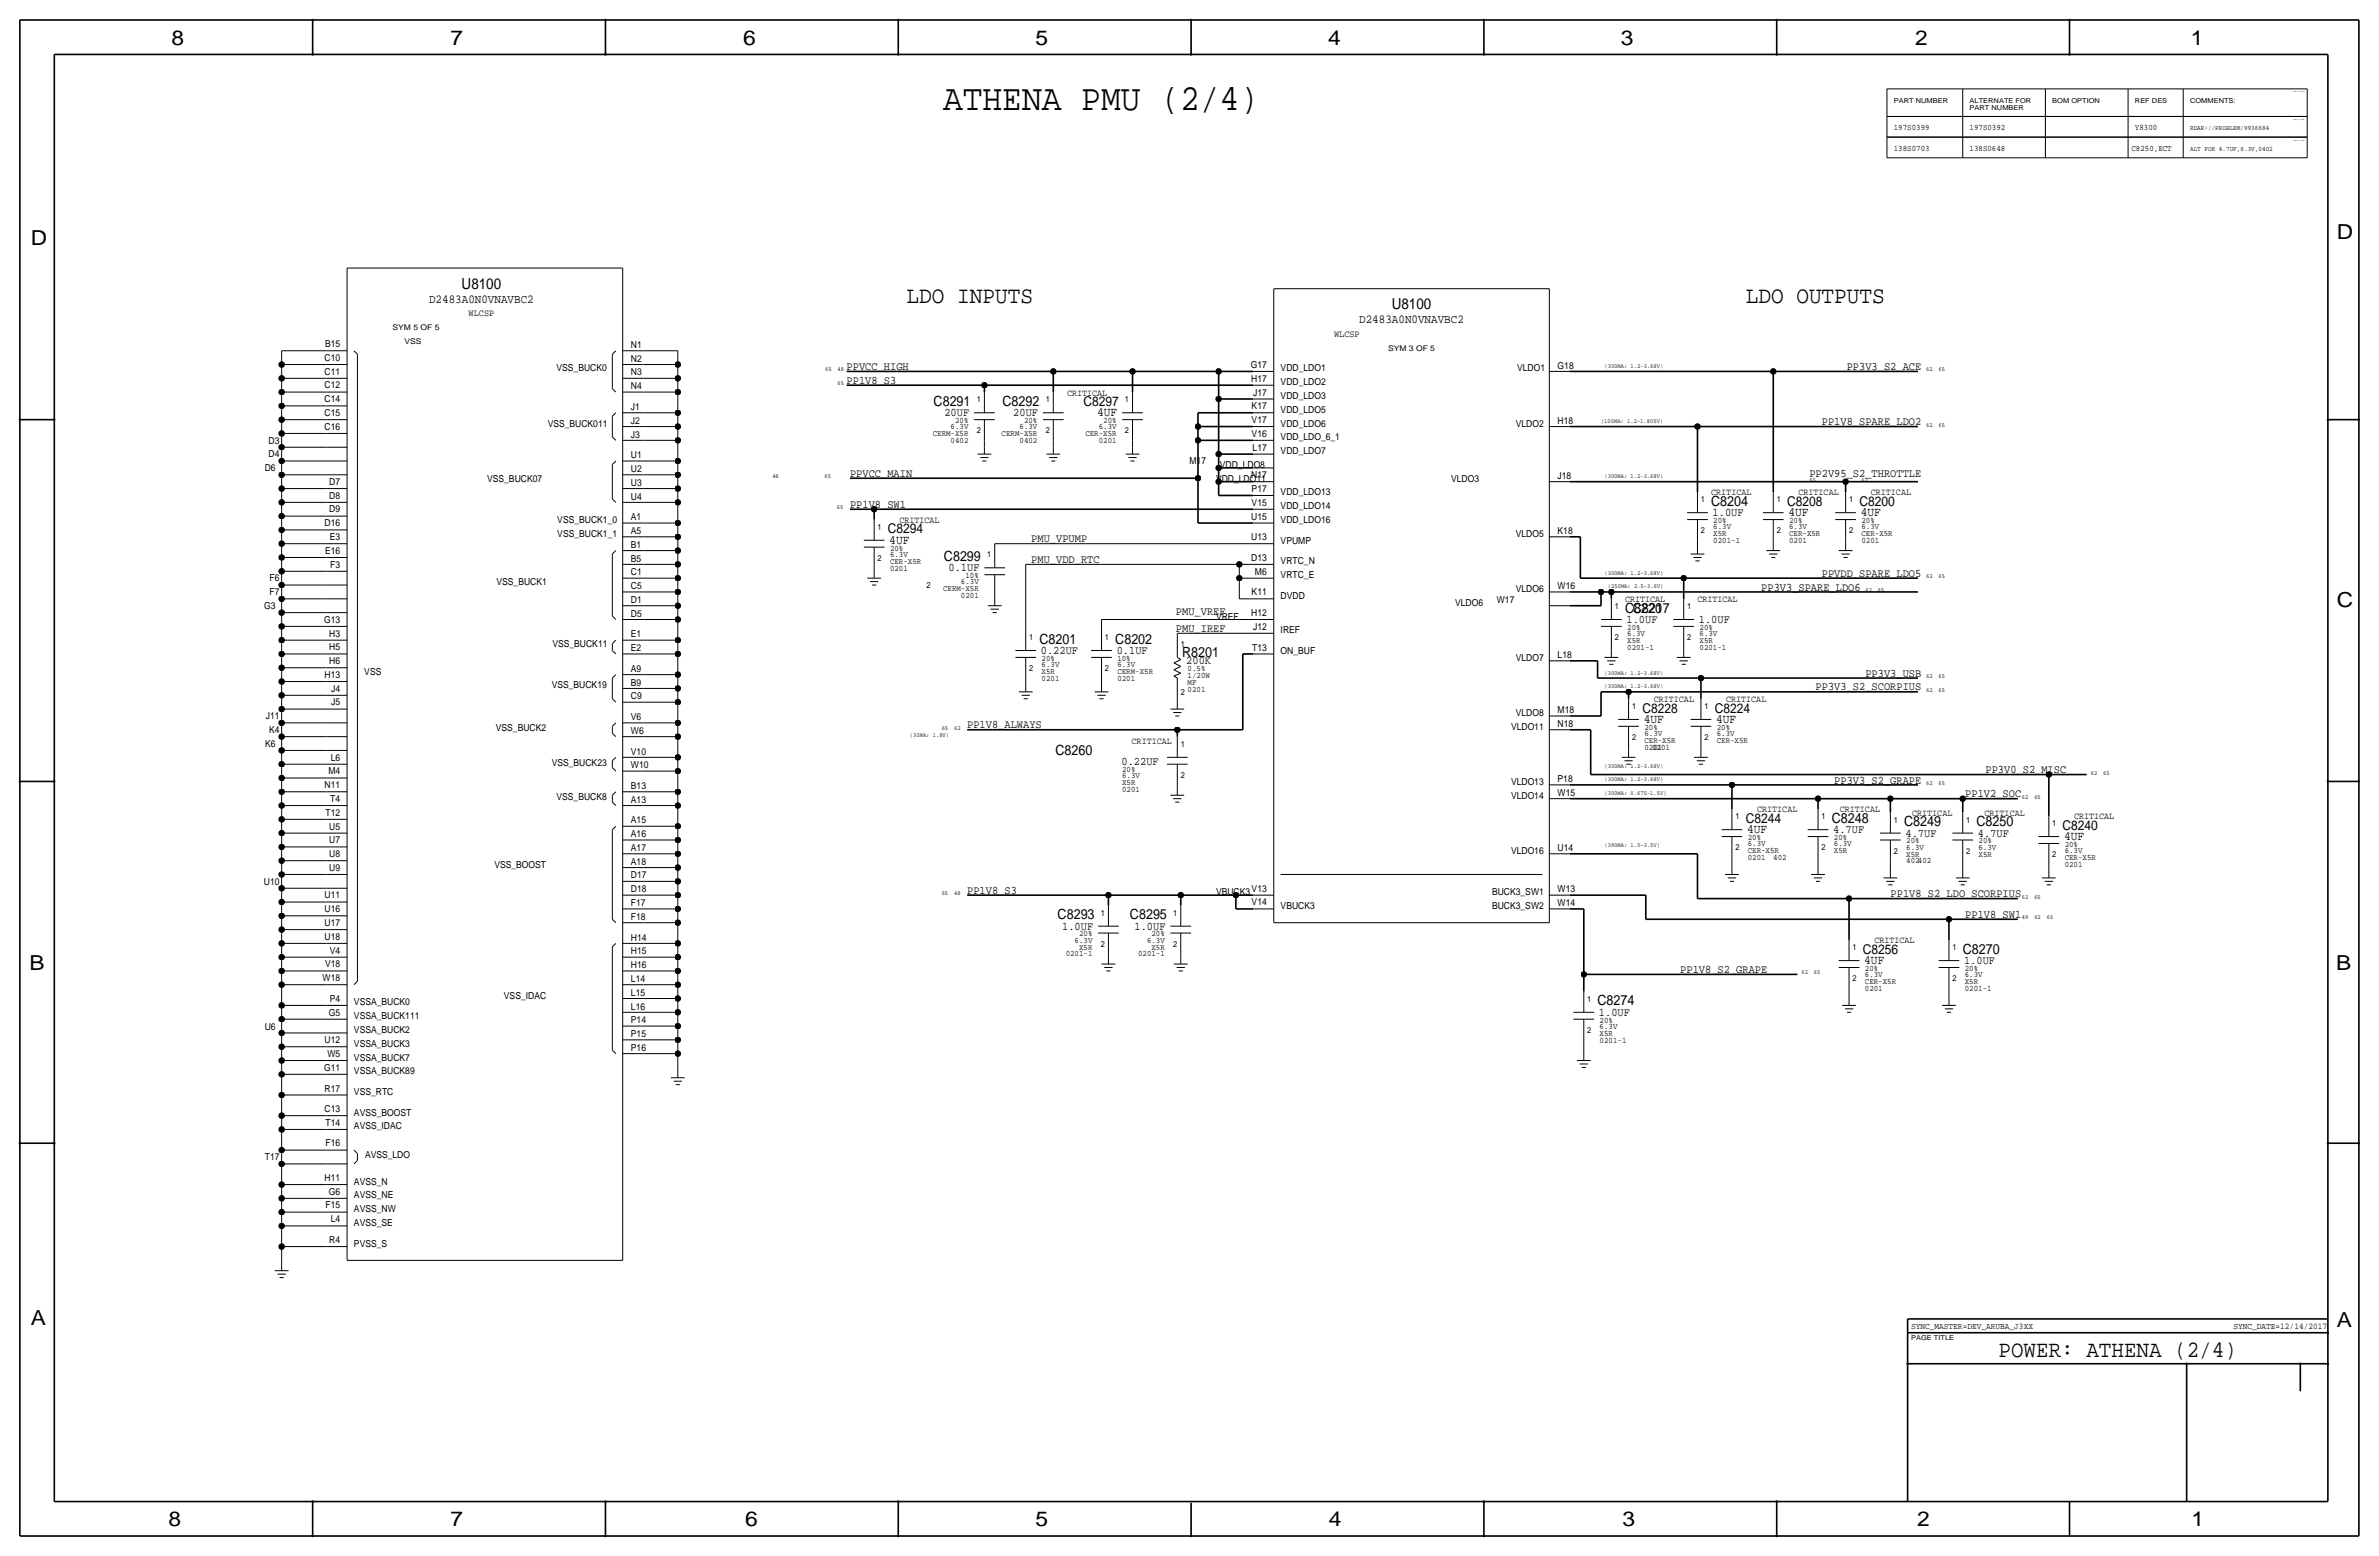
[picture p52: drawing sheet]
<svg xmlns="http://www.w3.org/2000/svg" width="877mm" height="574mm" viewBox="0 0 877 574" stroke-linecap="round" stroke-linejoin="round" font-family="sans-serif">
<defs><g id="words">
<text font-size="13.6" x="347.7" y="40.4">ATHENA PMU (2/4)</text>
<g font-size="8.7">
<text x="334.2" y="111.5">LDO INPUTS</text>
<text x="643.6" y="111.5">LDO OUTPUTS</text>
</g>
<text font-size="8.6" x="736.8" y="500.1">POWER: ATHENA (2/4)</text>
<g font-size="7.6">
<text x="63.2" y="16.5">8</text>
<text x="166.1" y="16.5">7</text>
<text x="274" y="16.5">6</text>
<text x="381.7" y="16.5">5</text>
<text x="489.7" y="16.5">4</text>
<text x="597.6" y="16.5">3</text>
<text x="706.1" y="16.5">2</text>
<text x="807.7" y="16.5">1</text>
<text x="861.5" y="88.1">D</text>
<text x="11.4" y="90.4">D</text>
<text x="861.5" y="223.8">C</text>
<text x="10.8" y="357.6">B</text>
<text x="861.3" y="357.4">B</text>
<text x="11.3" y="488.4">A</text>
<text x="861.5" y="489.2">A</text>
<text x="62.2" y="562.6">8</text>
<text x="166" y="562.6">7</text>
<text x="274.8" y="562.6">6</text>
<text x="381.7" y="562.6">5</text>
<text x="489.9" y="562.6">4</text>
<text x="598.1" y="562.6">3</text>
<text x="706.8" y="562.6">2</text>
<text x="807.9" y="562.6">1</text>
</g>
<g font-size="5.6">
<text x="170.2" y="106.4">U8100</text>
<text x="513.1" y="114">U8100</text>
</g>
<g font-size="5.2">
<text x="344.2" y="149.6">C8291</text>
<text x="369.6" y="149.6">C8292</text>
<text x="630.9" y="186.4">C8204</text>
<text x="348" y="206.8">C8299</text>
<text x="599.1" y="225.8">C8220</text>
<text x="602" y="225.8">C8217</text>
<text x="383.2" y="237.2">C8201</text>
<text x="411.2" y="237.2">C8202</text>
<text x="435.8" y="242.1">R8201</text>
<text x="389.1" y="278.1">C8260</text>
<text x="675.3" y="303.3">C8248</text>
<text x="702" y="304.5">C8249</text>
<text x="728.7" y="304.5">C8250</text>
<text x="389.9" y="338.8">C8293</text>
<text x="416.6" y="338.8">C8295</text>
<text x="723.6" y="351.5">C8270</text>
<text x="589" y="370.6">C8274</text>
</g>
<g font-size="5">
<text x="399.4" y="149.6">C8297</text>
<text x="658.8" y="186.4">C8208</text>
<text x="685.5" y="186.4">C8200</text>
<text x="327.4" y="196.6">C8294</text>
<text x="605.5" y="262.6">C8228</text>
<text x="632.2" y="262.6">C8224</text>
<text x="643.6" y="303.3">C8244</text>
<text x="760.4" y="305.8">C8240</text>
<text x="686.8" y="351.5">C8256</text>
</g>
<g font-size="4.7">
<text x="404.5" y="153.4">4UF</text>
<text x="659.3" y="190.2">4UF</text>
<text x="686" y="190.2">4UF</text>
<text x="327.9" y="200.4">4UF</text>
<text x="606" y="266.4">4UF</text>
<text x="632.7" y="266.4">4UF</text>
<text x="644.1" y="307.1">4UF</text>
<text x="760.9" y="309.6">4UF</text>
<text x="687.3" y="355.3">4UF</text>
</g>
<g font-size="4.5">
<text x="158.2" y="111.5">D2483A0N0VNAVBC2</text>
<text x="501.1" y="119.1">D2483A0N0VNAVBC2</text>
</g>
<g font-size="4.3">
<text x="312.1" y="136.4">PPVCC_HIGH</text>
<text x="680.8" y="136.4">PP3V3_S2_ACE</text>
<text x="312.1" y="141.5">PP1V8_S3</text>
<text x="348.2" y="153.4">20UF</text>
<text x="373.6" y="153.4">20UF</text>
<text x="671.7" y="156.7">PP1V8_SPARE_LDO2</text>
<text x="313.4" y="175.8">PPVCC_MAIN</text>
<text x="667.1" y="175.8">PP2V95_S2_THROTTLE</text>
<text x="313.4" y="187.2">PP1V8_SW1</text>
<text x="631.4" y="190.2">1.0UF</text>
<text x="380.2" y="199.9">PMU_VPUMP</text>
<text x="380.2" y="207.5">PMU_VDD_RTC</text>
<text x="349.7" y="210.6">0.1UF</text>
<text x="671.7" y="212.6">PPVDD_SPARE_LDO5</text>
<text x="649.3" y="217.7">PP3V3_SPARE_LDO6</text>
<text x="433.5" y="226.6">PMU_VREF</text>
<text x="433.5" y="232.9">PMU_IREF</text>
<text x="599.6" y="229.6">1.0UF</text>
<text x="626.3" y="229.6">1.0UF</text>
<text x="383.7" y="241">0.22UF</text>
<text x="411.7" y="241">0.1UF</text>
<text x="437.3" y="244.6">200K</text>
<text x="687.7" y="249.4">PP3V3_USB</text>
<text x="669.4" y="254.5">PP3V3_S2_SCORPIUS</text>
<text x="356.6" y="268.5">PP1V8_ALWAYS</text>
<text x="413.5" y="281.9">0.22UF</text>
<text x="732" y="285">PP3V0_S2_MISC</text>
<text x="676.2" y="288.8">PP3V3_S2_GRAPE</text>
<text x="724.5" y="293.9">PP1V2_SOC</text>
<text x="675.8" y="307.1">4.7UF</text>
<text x="702.5" y="308.4">4.7UF</text>
<text x="729.2" y="308.4">4.7UF</text>
<text x="356.6" y="329.4">PP1V8_S3</text>
<text x="697" y="330.7">PP1V8_S2_LDO_SCORPIUS</text>
<text x="724.5" y="338.3">PP1V8_SW1</text>
<text x="391.6" y="342.6">1.0UF</text>
<text x="418.3" y="342.6">1.0UF</text>
<text x="619.5" y="358.6">PP1V8_S2_GRAPE</text>
<text x="724.1" y="355.3">1.0UF</text>
<text x="589.5" y="374.4">1.0UF</text>
</g>
<g font-size="3.5">
<text x="172.8" y="116.6">WLCSP</text>
<text x="491.9" y="124.2">WLCSP</text>
<text x="119.8" y="127.9">B15</text>
<text x="232.6" y="128.2">N1</text>
<text x="119.6" y="133">C10</text>
<text x="205.2" y="136.9">VSS_BUCK0</text>
<text x="232.6" y="133.3">N2</text>
<text x="461.1" y="135.6">G17</text>
<text x="472.1" y="136.9">VDD_LDO1</text>
<text x="559.3" y="136.9">VLDO1</text>
<text x="574.2" y="135.9">G18</text>
<text x="119.6" y="143.1">C12</text>
<text x="119.6" y="138.1">C11</text>
<text x="232.6" y="143.5">N4</text>
<text x="232.6" y="138.4">N3</text>
<text x="461.3" y="140.7">H17</text>
<text x="472.1" y="142">VDD_LDO2</text>
<text x="119.6" y="148.2">C14</text>
<text x="393.4" y="145.8">CRITICAL</text>
<text x="462" y="145.8">J17</text>
<text x="472.1" y="147.1">VDD_LDO3</text>
<text x="119.6" y="153.3">C15</text>
<text x="232.6" y="151.1">J1</text>
<text x="461.4" y="156">V17</text>
<text x="461.4" y="150.9">K17</text>
<text x="472.1" y="152.2">VDD_LDO5</text>
<text x="119.6" y="158.4">C16</text>
<text x="201.9" y="157.2">VSS_BUCK011</text>
<text x="232.6" y="161.3">J3</text>
<text x="232.6" y="156.2">J2</text>
<text x="461.4" y="161">V16</text>
<text x="472.1" y="157.2">VDD_LDO6</text>
<text x="558.8" y="157.2">VLDO2</text>
<text x="574.2" y="156.2">H18</text>
<text x="99" y="163.5">D3</text>
<text x="461.8" y="166.1">L17</text>
<text x="472.1" y="162.3">VDD_LDO_6_1</text>
<text x="472.1" y="167.4">VDD_LDO7</text>
<text x="97.6" y="173.6">D6</text>
<text x="99" y="168.6">D4</text>
<text x="232.6" y="174">U2</text>
<text x="232.6" y="168.9">U1</text>
<text x="438.5" y="171.2">M17</text>
<text x="449.8" y="172.5">VDD_LDO8</text>
<text x="121.4" y="178.7">D7</text>
<text x="179.6" y="177.5">VSS_BUCK07</text>
<text x="232.6" y="179">U3</text>
<text x="448.3" y="177.6">VDD_LDO11</text>
<text x="461.3" y="176.3">N17</text>
<text x="535" y="177.6">VLDO3</text>
<text x="574.2" y="176.5">J18</text>
<text x="121.4" y="183.8">D8</text>
<text x="232.6" y="184.1">U4</text>
<text x="461.4" y="181.4">P17</text>
<text x="472.1" y="182.6">VDD_LDO13</text>
<text x="630.9" y="182.6">CRITICAL</text>
<text x="663.1" y="182.6">CRITICAL</text>
<text x="689.7" y="182.6">CRITICAL</text>
<text x="121.4" y="188.9">D9</text>
<text x="232.6" y="191.7">A1</text>
<text x="461.3" y="191.5">U15</text>
<text x="461.4" y="186.4">V15</text>
<text x="472.1" y="187.7">VDD_LDO14</text>
<text x="119.6" y="194">D16</text>
<text x="205.5" y="192.8">VSS_BUCK1_0</text>
<text x="205.5" y="197.9">VSS_BUCK1_1</text>
<text x="232.6" y="196.8">A5</text>
<text x="331.6" y="192.8">CRITICAL</text>
<text x="472.1" y="192.8">VDD_LDO16</text>
<text x="558.8" y="197.9">VLDO5</text>
<text x="574.2" y="196.9">K18</text>
<text x="121.6" y="199">E3</text>
<text x="232.6" y="201.9">B1</text>
<text x="461.3" y="199.1">U13</text>
<text x="472.1" y="200.4">VPUMP</text>
<text x="119.8" y="204.1">E16</text>
<text x="121.7" y="209.2">F3</text>
<text x="232.6" y="207">B5</text>
<text x="461.3" y="206.8">D13</text>
<text x="472.1" y="208">VRTC_N</text>
<text x="99.4" y="214.3">F6</text>
<text x="183.1" y="215.6">VSS_BUCK1</text>
<text x="232.6" y="212.1">C1</text>
<text x="462.7" y="211.8">M6</text>
<text x="472.1" y="213.1">VRTC_E</text>
<text x="99.4" y="219.4">F7</text>
<text x="232.6" y="217.1">C5</text>
<text x="461.4" y="219.5">K11</text>
<text x="472.1" y="220.7">DVDD</text>
<text x="558.8" y="218.1">VLDO6</text>
<text x="574.2" y="217.2">W16</text>
<text x="599.1" y="222">CRITICAL</text>
<text x="625.8" y="222">CRITICAL</text>
<text x="97.4" y="224.4">G3</text>
<text x="232.6" y="227.3">D5</text>
<text x="232.6" y="222.2">D1</text>
<text x="461.3" y="227.1">H12</text>
<text x="536.5" y="223.2">VLDO6</text>
<text x="551.9" y="222.3">W17</text>
<text x="119.5" y="229.5">G13</text>
<text x="448.3" y="228.4">VREF</text>
<text x="462" y="232.2">J12</text>
<text x="472.1" y="233.4">IREF</text>
<text x="121.4" y="239.7">H5</text>
<text x="121.4" y="234.6">H3</text>
<text x="203.7" y="238.5">VSS_BUCK11</text>
<text x="232.6" y="234.9">E1</text>
<text x="461.6" y="239.8">T13</text>
<text x="121.4" y="244.8">H6</text>
<text x="232.6" y="240">E2</text>
<text x="472.1" y="241">ON_BUF</text>
<text x="558.8" y="243.6">VLDO7</text>
<text x="574.2" y="242.6">L18</text>
<text x="119.6" y="249.9">H13</text>
<text x="134.3" y="248.7">VSS</text>
<text x="232.6" y="247.6">A9</text>
<text x="122.1" y="254.9">J4</text>
<text x="203.4" y="253.7">VSS_BUCK19</text>
<text x="232.6" y="257.8">C9</text>
<text x="232.6" y="252.7">B9</text>
<text x="122.1" y="260">J5</text>
<text x="558.8" y="263.9">VLDO8</text>
<text x="574.2" y="262.9">M18</text>
<text x="609.7" y="258.8">CRITICAL</text>
<text x="636.4" y="258.8">CRITICAL</text>
<text x="98" y="265.1">J11</text>
<text x="182.8" y="269.5">VSS_BUCK2</text>
<text x="232.6" y="265.4">V6</text>
<text x="557.1" y="269">VLDO11</text>
<text x="574.2" y="268">N18</text>
<text x="97.8" y="275.3">K6</text>
<text x="99.2" y="270.2">K4</text>
<text x="232.6" y="270.5">W6</text>
<text x="417.2" y="274.3">CRITICAL</text>
<text x="121.9" y="280.3">L6</text>
<text x="232.6" y="278.1">V10</text>
<text x="121" y="285.4">M4</text>
<text x="203.4" y="282.2">VSS_BUCK23</text>
<text x="232.6" y="283.2">W10</text>
<text x="119.6" y="290.5">N11</text>
<text x="232.6" y="290.8">B13</text>
<text x="557.1" y="289.3">VLDO13</text>
<text x="574.2" y="293.4">W15</text>
<text x="574.2" y="288.3">P18</text>
<text x="121.7" y="295.6">T4</text>
<text x="205.2" y="294.9">VSS_BUCK8</text>
<text x="232.6" y="295.9">A13</text>
<text x="557.1" y="294.4">VLDO14</text>
<text x="647.8" y="299.5">CRITICAL</text>
<text x="678.3" y="299.5">CRITICAL</text>
<text x="120" y="300.7">T12</text>
<text x="121.4" y="305.8">U5</text>
<text x="232.6" y="303.5">A15</text>
<text x="705" y="300.7">CRITICAL</text>
<text x="731.7" y="300.7">CRITICAL</text>
<text x="764.7" y="302">CRITICAL</text>
<text x="121.4" y="310.8">U7</text>
<text x="232.6" y="308.6">A16</text>
<text x="121.4" y="315.9">U8</text>
<text x="232.6" y="313.6">A17</text>
<text x="557.1" y="314.7">VLDO16</text>
<text x="574.2" y="313.7">U14</text>
<text x="121.4" y="321">U9</text>
<text x="182.3" y="319.8">VSS_BOOST</text>
<text x="232.6" y="323.8">D17</text>
<text x="232.6" y="318.7">A18</text>
<text x="97.3" y="326.1">U10</text>
<text x="232.6" y="328.9">D18</text>
<text x="448.3" y="329.9">VBUCK3</text>
<text x="461.4" y="328.7">V13</text>
<text x="550.1" y="329.9">BUCK3_SW1</text>
<text x="574.2" y="328.9">W13</text>
<text x="119.6" y="331.2">U11</text>
<text x="232.6" y="334">F17</text>
<text x="461.4" y="333.8">V14</text>
<text x="472.1" y="335">VBUCK3</text>
<text x="550.1" y="335">BUCK3_SW2</text>
<text x="574.2" y="334">W14</text>
<text x="119.6" y="341.3">U17</text>
<text x="119.6" y="336.2">U16</text>
<text x="232.6" y="339">F18</text>
<text x="119.6" y="346.4">U18</text>
<text x="232.6" y="346.7">H14</text>
<text x="691" y="347.7">CRITICAL</text>
<text x="121.6" y="351.5">V4</text>
<text x="232.6" y="351.8">H15</text>
<text x="119.8" y="356.6">V18</text>
<text x="232.6" y="356.9">H16</text>
<text x="118.9" y="361.6">W18</text>
<text x="232.6" y="361.9">L14</text>
<text x="121.6" y="369.3">P4</text>
<text x="130.5" y="370.6">VSSA_BUCK0</text>
<text x="185.8" y="368">VSS_IDAC</text>
<text x="232.6" y="367">L15</text>
<text x="121.2" y="374.4">G5</text>
<text x="130.5" y="375.7">VSSA_BUCK111</text>
<text x="232.6" y="377.2">P14</text>
<text x="232.6" y="372.1">L16</text>
<text x="97.6" y="379.5">U6</text>
<text x="130.5" y="380.7">VSSA_BUCK2</text>
<text x="232.6" y="382.3">P15</text>
<text x="119.6" y="384.6">U12</text>
<text x="120.7" y="389.6">W5</text>
<text x="130.5" y="385.8">VSSA_BUCK3</text>
<text x="232.6" y="387.3">P16</text>
<text x="119.5" y="394.7">G11</text>
<text x="130.5" y="390.9">VSSA_BUCK7</text>
<text x="130.5" y="396">VSSA_BUCK89</text>
<text x="119.6" y="402.3">R17</text>
<text x="130.5" y="403.6">VSS_RTC</text>
<text x="119.6" y="409.8">C13</text>
<text x="130.5" y="411.2">AVSS_BOOST</text>
<text x="120" y="414.9">T14</text>
<text x="130.5" y="416.3">AVSS_IDAC</text>
<text x="120" y="422.5">F16</text>
<text x="97.6" y="427.6">T17</text>
<text x="134.6" y="427">AVSS_LDO</text>
<text x="119.6" y="435.2">H11</text>
<text x="130.5" y="436.6">AVSS_N</text>
<text x="121.2" y="440.3">G6</text>
<text x="130.5" y="441.7">AVSS_NE</text>
<text x="120" y="445.4">F15</text>
<text x="130.5" y="446.8">AVSS_NW</text>
<text x="121.9" y="450.5">L4</text>
<text x="130.5" y="451.9">AVSS_SE</text>
<text x="121.4" y="458.1">R4</text>
<text x="130.5" y="459.5">PVSS_S</text>
</g>
<g font-size="3.2">
<text x="704.5" y="490">SYNC_MASTER=DEV_ARUBA_J3XX</text>
<text x="823.4" y="490">SYNC_DATE=12/14/2017</text>
</g>
<g font-size="3.1">
<text x="698.2" y="48">197S0399</text>
<text x="726.1" y="48">197S0392</text>
<text x="787.1" y="48">Y8300</text>
<text x="698.2" y="55.6">138S0703</text>
<text x="726.1" y="55.6">138S0648</text>
<text x="785.8" y="55.6">C8250,ECT</text>
<text x="360.1" y="148.3">1</text>
<text x="385.5" y="148.3">1</text>
<text x="414.7" y="148.3">1</text>
<text x="352.1" y="156">20%</text>
<text x="377.5" y="156">20%</text>
<text x="406.7" y="156">20%</text>
<text x="343.9" y="160.8">CERM-X5R</text>
<text x="350.5" y="158.2">6.3V</text>
<text x="360.1" y="159.8">2</text>
<text x="369.3" y="160.8">CERM-X5R</text>
<text x="375.9" y="158.2">6.3V</text>
<text x="385.5" y="159.8">2</text>
<text x="400.1" y="160.8">CER-X5R</text>
<text x="405.1" y="158.2">6.3V</text>
<text x="414.7" y="159.8">2</text>
<text x="350.5" y="163.3">0402</text>
<text x="375.9" y="163.3">0402</text>
<text x="405.1" y="163.3">0201</text>
<text x="627.1" y="185.2">1</text>
<text x="655" y="185.2">1</text>
<text x="681.7" y="185.2">1</text>
<text x="323.5" y="195.3">1</text>
<text x="627.1" y="196.6">2</text>
<text x="631.6" y="195.1">6.3V</text>
<text x="631.6" y="197.6">X5R</text>
<text x="631.6" y="192.8">20%</text>
<text x="655" y="196.6">2</text>
<text x="659.6" y="195.1">6.3V</text>
<text x="659.6" y="197.6">CER-X5R</text>
<text x="659.6" y="192.8">20%</text>
<text x="681.7" y="196.6">2</text>
<text x="686.3" y="195.1">6.3V</text>
<text x="686.3" y="192.8">20%</text>
<text x="686.3" y="197.6">CER-X5R</text>
<text x="328.1" y="202.9">20%</text>
<text x="631.6" y="200.2">0201-1</text>
<text x="659.6" y="200.2">0201</text>
<text x="686.3" y="200.2">0201</text>
<text x="323.5" y="206.8">2</text>
<text x="328.1" y="205.2">6.3V</text>
<text x="328.1" y="207.8">CER-X5R</text>
<text x="363.9" y="205.5">1</text>
<text x="328.1" y="210.3">0201</text>
<text x="354.3" y="215.4">6.3V</text>
<text x="355.9" y="213.1">10%</text>
<text x="341.6" y="216.9">2</text>
<text x="347.7" y="217.9">CERM-X5R</text>
<text x="354.3" y="220.5">0201</text>
<text x="595.3" y="224.5">1</text>
<text x="622" y="224.5">1</text>
<text x="599.9" y="232.2">20%</text>
<text x="626.6" y="232.2">20%</text>
<text x="379.4" y="236">1</text>
<text x="407.4" y="236">1</text>
<text x="435.3" y="238.5">1</text>
<text x="595.3" y="236">2</text>
<text x="599.9" y="239.5">0201-1</text>
<text x="599.9" y="237">X5R</text>
<text x="599.9" y="234.4">6.3V</text>
<text x="622" y="236">2</text>
<text x="626.6" y="237">X5R</text>
<text x="626.6" y="234.4">6.3V</text>
<text x="626.6" y="239.5">0201-1</text>
<text x="384" y="243.6">20%</text>
<text x="384" y="245.9">6.3V</text>
<text x="411.9" y="243.6">10%</text>
<text x="411.9" y="245.9">6.3V</text>
<text x="379.4" y="247.4">2</text>
<text x="384" y="248.4">X5R</text>
<text x="384" y="251">0201</text>
<text x="407.4" y="247.4">2</text>
<text x="411.9" y="251">0201</text>
<text x="411.9" y="248.4">CERM-X5R</text>
<text x="437.8" y="249.9">1/20W</text>
<text x="437.8" y="247.4">0.5%</text>
<text x="435.3" y="256.3">2</text>
<text x="437.8" y="255">0201</text>
<text x="437.8" y="252.5">MF</text>
<text x="601.7" y="261.4">1</text>
<text x="628.3" y="261.4">1</text>
<text x="606.2" y="269">20%</text>
<text x="632.9" y="269">20%</text>
<text x="435.3" y="275.3">1</text>
<text x="601.7" y="272.8">2</text>
<text x="606.2" y="271.3">6.3V</text>
<text x="606.2" y="273.8">CER-X5R</text>
<text x="628.3" y="272.8">2</text>
<text x="632.9" y="271.3">6.3V</text>
<text x="632.9" y="273.8">CER-X5R</text>
<text x="606.2" y="276.4">0201</text>
<text x="609.1" y="276.4">0201</text>
<text x="413.7" y="284.5">20%</text>
<text x="413.7" y="286.8">6.3V</text>
<text x="435.3" y="286.8">2</text>
<text x="413.7" y="289.3">X5R</text>
<text x="413.7" y="291.8">0201</text>
<text x="639.8" y="302">1</text>
<text x="671.5" y="302">1</text>
<text x="698.2" y="303.3">1</text>
<text x="724.9" y="303.3">1</text>
<text x="756.6" y="304.5">1</text>
<text x="644.3" y="309.6">20%</text>
<text x="644.3" y="311.9">6.3V</text>
<text x="676.1" y="309.6">20%</text>
<text x="676.1" y="311.9">6.3V</text>
<text x="702.8" y="310.9">20%</text>
<text x="729.4" y="310.9">20%</text>
<text x="639.8" y="313.4">2</text>
<text x="644.3" y="317">0201</text>
<text x="644.3" y="314.5">CER-X5R</text>
<text x="653.7" y="317">402</text>
<text x="671.5" y="313.4">2</text>
<text x="676.1" y="314.5">X5R</text>
<text x="698.2" y="314.7">2</text>
<text x="702.8" y="315.7">X5R</text>
<text x="702.8" y="313.2">6.3V</text>
<text x="724.9" y="314.7">2</text>
<text x="729.4" y="315.7">X5R</text>
<text x="729.4" y="313.2">6.3V</text>
<text x="756.6" y="316">2</text>
<text x="761.2" y="317">CER-X5R</text>
<text x="761.2" y="312.2">20%</text>
<text x="761.2" y="314.5">6.3V</text>
<text x="702.8" y="318.3">402402</text>
<text x="761.2" y="319.5">0201</text>
<text x="405.8" y="337.6">1</text>
<text x="432.5" y="337.6">1</text>
<text x="396.2" y="347.5">6.3V</text>
<text x="397.8" y="345.2">20%</text>
<text x="422.9" y="347.5">6.3V</text>
<text x="424.5" y="345.2">20%</text>
<text x="392.9" y="352.6">0201-1</text>
<text x="397.8" y="350">X5R</text>
<text x="405.8" y="349">2</text>
<text x="419.6" y="352.6">0201-1</text>
<text x="424.5" y="350">X5R</text>
<text x="432.5" y="349">2</text>
<text x="683" y="350.3">1</text>
<text x="719.8" y="350.3">1</text>
<text x="687.5" y="357.9">20%</text>
<text x="724.4" y="357.9">20%</text>
<text x="683" y="361.7">2</text>
<text x="687.5" y="362.7">CER-X5R</text>
<text x="687.5" y="365.3">0201</text>
<text x="687.5" y="360.2">6.3V</text>
<text x="719.8" y="361.7">2</text>
<text x="724.4" y="365.3">0201-1</text>
<text x="724.4" y="362.7">X5R</text>
<text x="724.4" y="360.2">6.3V</text>
<text x="585.2" y="369.3">1</text>
<text x="589.7" y="376.9">20%</text>
<text x="585.2" y="380.7">2</text>
<text x="589.7" y="381.8">X5R</text>
<text x="589.7" y="379.2">6.3V</text>
<text x="589.7" y="384.3">0201-1</text>
</g>
<g font-size="2.9">
<text x="144.7" y="121.7">SYM 5 OF 5</text>
<text x="149.2" y="126.7">VSS</text>
<text x="511.7" y="129.2">SYM 3 OF 5</text>
</g>
<g font-size="2.5">
<text x="698.2" y="37.8">PART NUMBER</text>
<text x="726.1" y="37.8">ALTERNATE FOR</text>
<text x="726.1" y="40.4">PART NUMBER</text>
<text x="756.6" y="37.8">BOM OPTION</text>
<text x="787.1" y="37.8">REF DES</text>
<text x="807.4" y="37.8">COMMENTS:</text>
<text x="807.4" y="48">RDAR://PROBLEM/9936684</text>
<text x="807.4" y="55.6">ALT FOR 4.7UF,6.3V,0402</text>
<text x="704.5" y="493.8">PAGE TITLE</text>
</g>
<g font-size="2.3">
<text x="304.2" y="136.9">65</text>
<text x="308.8" y="136.9">48</text>
<text x="591.5" y="135.6">(300MA; 1.2-3.68V)</text>
<text x="710.1" y="136.9">62</text>
<text x="714.7" y="136.9">65</text>
<text x="308.8" y="142">65</text>
<text x="590.2" y="156">(100MA; 1.2-1.805V)</text>
<text x="710.1" y="157.2">62</text>
<text x="714.7" y="157.2">65</text>
<text x="284.7" y="176.3">48</text>
<text x="304" y="176.3">65</text>
<text x="591.5" y="176.3">(300MA; 1.2-3.68V)</text>
<text x="667.1" y="177.5">65</text>
<text x="686.3" y="177.5">62</text>
<text x="308.6" y="187.7">65</text>
<text x="591.5" y="211.8">(300MA; 1.2-3.68V)</text>
<text x="710.1" y="213.1">62</text>
<text x="714.7" y="213.1">65</text>
<text x="592.8" y="216.9">(250MA; 2.5-3.6V)</text>
<text x="687.8" y="218.2">62</text>
<text x="692.4" y="218.2">65</text>
<text x="591.5" y="248.7">(300MA; 1.2-3.68V)</text>
<text x="710.1" y="249.9">62</text>
<text x="714.7" y="249.9">65</text>
<text x="591.5" y="253.7">(300MA; 1.2-3.68V)</text>
<text x="710.1" y="255">62</text>
<text x="714.7" y="255">65</text>
<text x="347.2" y="269">65</text>
<text x="351.7" y="269">62</text>
<text x="335.5" y="271.5">(30MA; 1.8V)</text>
<text x="591.5" y="283">(300MA; 1.2-3.68V)</text>
<text x="770.8" y="285.5">62</text>
<text x="775.4" y="285.5">65</text>
<text x="591.5" y="288">(300MA; 1.2-3.68V)</text>
<text x="591.5" y="293.1">(300MA; 0.675-1.5V)</text>
<text x="710.1" y="289.3">62</text>
<text x="714.7" y="289.3">65</text>
<text x="745.4" y="294.4">62</text>
<text x="750" y="294.4">65</text>
<text x="591.5" y="312.2">(390MA; 1.0-3.5V)</text>
<text x="347.2" y="329.9">65</text>
<text x="351.7" y="329.9">48</text>
<text x="745.4" y="331.2">62</text>
<text x="750" y="331.2">65</text>
<text x="745.4" y="338.8">49</text>
<text x="750" y="338.8">62</text>
<text x="754.6" y="338.8">65</text>
<text x="664.2" y="359.2">62</text>
<text x="668.7" y="359.2">65</text>
</g>
<g font-size=".4">
<text x="845.5" y="34">TABLE_ALT_HEAD</text>
<text x="845.5" y="44.2">TABLE_ALT_ITEM</text>
<text x="845.5" y="51.8">TABLE_ALT_ITEM</text>
</g>
</g></defs>
<g fill="none" stroke="#000" stroke-width=".6" stroke-linecap="butt">
<path d="M7.3 7.4v558.8zM7.3 7.4h862.3zM115.3 7.4v12.7zM223.2 7.4v12.7zM331.2 7.4v12.7zM439.1 7.4v12.7zM547.1 7.4v12.7zM655 7.4v12.7zM763 7.4v12.7zM869.6 7.4v558.8zM20 20.1v533.4zM20 20.1h838.2z"/>
<path d="M858.2 20.1v533.4zM312.1 136.9h76.2zM388.3 136.9v7.6zM388.3 136.9h29.2zM417.5 136.9h31.8zM417.5 136.9v7.6zM449.3 136.9h12.7zM449.3 136.9v10.2zM578.8 136.9h74.9zM653.7 136.9h53.4zM653.7 136.9v44.5zM7.3 154.7h12.7z"/>
<path d="M312.1 142h50.8zM362.9 142v2.5zM362.9 142h99.1zM441.7 157.2v5.1zM441.7 157.2h20.3zM441.7 152.1v5.1zM441.7 152.1h20.3zM449.3 147.1h12.7zM449.3 147.1v20.3zM578.8 157.2h47zM625.8 157.2h81.3zM625.8 157.2v24.2z"/>
<path d="M858.2 154.7h11.4zM313.4 176.3h128.3zM441.7 176.3v16.5zM441.7 162.3v14zM441.7 162.3h20.3zM449.3 167.4h12.7zM449.3 167.4v5.1zM449.3 172.5h12.7zM449.3 172.5v5zM449.3 177.5h12.7zM449.3 177.5v5.1zM578.8 177.5h101.6z"/>
<path d="M680.4 177.5h26.7zM680.4 177.5v3.9zM313.4 187.7h8.9zM322.3 187.7v3.8zM322.3 187.7h139.7zM441.7 192.8h20.3zM449.3 182.6h12.7zM578.8 197.9h3.8zM582.6 197.9v15.2zM578.8 218.2h11.4zM582.6 213.1h38.1zM590.2 218.2h3.9z"/>
<path d="M590.2 218.2v5.1zM594.1 218.2v2.5zM594.1 218.2h113zM620.7 213.1h86.4zM620.7 213.1v7.6zM578.8 223.3h11.4zM458.2 241v28zM458.2 241h3.8zM578.8 243.6h10.2zM589 249.9h38.1zM589 243.6v6.3zM590.2 255h10.2z"/>
<path d="M590.2 255v8.9zM600.4 255v2.6zM600.4 255h106.7zM627.1 249.9h80zM627.1 249.9v7.7zM356.6 269h77.4zM434 269h24.2zM434 269v2.5zM578.8 269h7.6zM578.8 263.9h11.4zM586.4 269v16.5zM7.3 288h12.7z"/>
<path d="M578.8 294.4h91.5zM578.8 289.3h59.7zM586.4 285.5h168.9zM638.5 289.3v8.9zM638.5 289.3h68.6zM670.3 294.4h26.6zM670.3 294.4v3.8zM696.9 294.4h26.7zM696.9 294.4v5.1zM723.6 294.4h20.3zM723.6 294.4v5.1zM755.3 285.5h14z"/>
<path d="M755.3 285.5v15.2zM858.2 288h11.4zM578.8 314.7h47zM625.8 314.7v16.5zM356.6 329.9h52zM408.6 329.9h26.7zM408.6 329.9v3.9zM435.3 329.9v3.9zM435.3 329.9h20.3zM455.6 329.9h6.4zM455.6 329.9v5.1zM455.6 335h6.4z"/>
<path d="M578.8 329.9h28zM578.8 335h5.1zM583.9 335v24.2zM606.8 329.9v8.9zM606.8 338.8h111.7zM625.8 331.2h55.9zM681.7 331.2v15.3zM681.7 331.2h62.2zM718.5 338.8v7.7zM718.5 338.8h25.4zM583.9 359.2h78.7zM583.9 359.2v6.3z"/>
<path d="M7.3 421.4h12.7zM858.2 421.4h11.4zM703.3 491.2h154.9zM703.3 486.2h154.9zM703.3 486.2v5zM703.3 491.2v62.3zM703.3 502.7h154.9zM806.1 502.7v50.8zM848.1 502.7v10.1zM20 553.5h838.2zM115.3 553.5v12.7zM223.2 553.5v12.7z"/>
<path d="M331.2 553.5v12.7zM439.1 554v12.2zM547.1 553.5v12.7zM655 553.5v12.7zM763 553.5v12.7zM7.3 566.2h862.3z"/>
</g>
<g fill="none" stroke="#000" stroke-width=".37">
<path d="M695.7 32.8h154.9zM695.7 32.8v10.1zM723.6 32.8v10.1zM754.1 32.8v10.1zM784.6 32.8v10.1zM804.9 32.8v10.1zM850.6 32.8v10.1zM695.7 50.5h154.9zM695.7 58.2h154.9zM695.7 42.9h154.9zM695.7 50.5v7.7zM695.7 42.9v7.6z"/>
<path d="M723.6 50.5v7.7zM723.6 42.9v7.6zM754.1 50.5v7.7zM754.1 42.9v7.6zM784.6 50.5v7.7zM784.6 42.9v7.6zM804.9 50.5v7.7zM804.9 42.9v7.6zM850.6 50.5v7.7zM850.6 42.9v7.6zM128 98.8v365.8zM128 98.8h101.6z"/>
<path d="M229.6 98.8v365.8zM469.6 106.4h101.6zM469.6 106.4v233.7zM571.2 106.4v233.7zM103.8 139.4h16.5zM103.8 134.4h16.5zM103.8 129.3h16.5zM103.8 139.4v5.1zM103.8 134.4v5zM103.8 129.3v5.1zM120.3 139.4h7.7zM120.3 134.4h7.7z"/>
<path d="M120.3 129.3h7.7zM130.5 129.3l1.3 1.3zM131.8 130.6v231.1zM225.8 130.6v12.7zM227 129.3l-1.2 1.3zM229.6 134.4h7.6zM229.6 139.4h7.6zM229.6 129.3h7.6zM237.2 139.4h12.7zM237.2 134.4h12.7zM237.2 129.3h12.7zM249.9 139.4v5.1z"/>
<path d="M249.9 134.4v5zM249.9 129.3v5.1zM462 136.9h7.6zM571.2 136.9h7.6zM103.8 149.6h16.5zM103.8 144.5h16.5zM103.8 159.8v5zM103.8 159.8h16.5zM103.8 154.7v5.1zM103.8 154.7h16.5zM103.8 149.6v5.1zM103.8 144.5v5.1z"/>
<path d="M120.3 149.6h7.7zM120.3 144.5h7.7zM120.3 159.8h7.7zM120.3 154.7h7.7zM225.8 153.4v7.6zM225.8 143.3l1.2 1.2zM227 152.1l-1.2 1.3zM229.6 144.5h7.6zM229.6 152.1h7.6zM229.6 157.2h7.6zM237.2 157.2h12.7zM237.2 152.1h12.7z"/>
<path d="M237.2 144.5h12.7zM249.9 157.2v5.1zM249.9 152.1v5.1zM249.9 144.5v7.6zM359.1 154.7h7.6zM359.1 152.1h7.6zM362.9 144.5v7.6zM362.9 154.7v7.6zM384.5 154.7h7.6zM384.5 152.1h7.6zM388.3 144.5v7.6zM388.3 154.7v7.6z"/>
<path d="M413.7 152.1h7.6zM413.7 154.7h7.6zM417.5 144.5v7.6zM417.5 154.7v7.6zM462 157.2h7.6zM462 142h7.6zM462 152.1h7.6zM462 147.1h7.6zM571.2 157.2h7.6zM103.8 175h16.5zM103.8 169.9h16.5zM103.8 175v5.1z"/>
<path d="M103.8 169.9v5.1zM103.8 164.8v5.1zM103.8 164.8h16.5zM120.3 164.8h7.7zM120.3 169.9h7.7zM120.3 175h7.7zM225.8 171.2v12.7zM225.8 161l1.2 1.3zM227 169.9l-1.2 1.3zM229.6 162.3h7.6zM229.6 175h7.6zM229.6 169.9h7.6z"/>
<path d="M237.2 175h12.7zM237.2 169.9h12.7zM237.2 162.3h12.7zM249.9 175v5.1zM249.9 169.9v5.1zM249.9 162.3v7.6zM360.4 167.4h5.1zM361.4 168.7h3zM362.2 169.9h1.5zM362.9 162.3v2.5zM362.9 164.8v2.6zM385.8 167.4h5.1z"/>
<path d="M386.8 168.7h3zM387.6 169.9h1.5zM388.3 162.3v2.5zM388.3 164.8v2.6zM415 167.4h5.1zM416 168.7h3.1zM416.8 169.9h1.5zM417.5 162.3v2.5zM417.5 164.8v2.6zM462 162.3h7.6zM462 177.5h7.6zM462 167.4h7.6z"/>
<path d="M462 172.5h7.6zM571.2 177.5h7.6zM103.8 185.2h16.5zM103.8 195.3v5.1zM103.8 195.3h16.5zM103.8 190.2v5.1zM103.8 190.2h16.5zM103.8 185.2v5zM103.8 180.1v5.1zM103.8 180.1h16.5zM120.3 180.1h7.7zM120.3 185.2h7.7z"/>
<path d="M120.3 190.2h7.7zM120.3 195.3h7.7zM225.8 183.9l1.2 1.3zM229.6 192.8h7.6zM229.6 197.9h7.6zM229.6 180.1h7.6zM229.6 185.2h7.6zM237.2 197.9h12.7zM237.2 192.8h12.7zM237.2 185.2h12.7zM237.2 180.1h12.7zM249.9 197.9v5z"/>
<path d="M249.9 192.8v5.1zM249.9 185.2v7.6zM249.9 180.1v5.1zM318.5 199.1h7.6zM322.3 191.5v7.6zM462 182.6h7.6zM462 187.7h7.6zM462 192.8h7.6zM571.2 197.9h7.6zM622 191.5h7.6zM622 189h7.6zM625.8 199.1v2.6z"/>
<path d="M625.8 181.4v7.6zM625.8 191.5v7.6zM649.9 191.5h7.7zM649.9 189h7.7zM653.7 199.1v1.3zM653.7 181.4v7.6zM653.7 191.5v7.6zM676.6 189h7.6zM676.6 191.5h7.6zM680.4 199.1v1.3zM680.4 181.4v7.6zM680.4 191.5v7.6z"/>
<path d="M103.8 215.6h16.5zM103.8 210.6h16.5zM103.8 205.5h16.5zM103.8 215.6v5.1zM103.8 210.6v5zM103.8 205.5v5.1zM103.8 200.4v5.1zM103.8 200.4h16.5zM120.3 200.4h7.7zM120.3 215.6h7.7zM120.3 205.5h7.7zM120.3 210.6h7.7z"/>
<path d="M225.8 204.2v22.9zM227 202.9l-1.2 1.3zM229.6 202.9h7.6zM229.6 213.1h7.6zM229.6 208h7.6zM229.6 218.2h7.6zM237.2 218.2h12.7zM237.2 213.1h12.7zM237.2 208h12.7zM237.2 202.9h12.7zM249.9 218.2v5.1zM249.9 213.1v5.1z"/>
<path d="M249.9 208v5.1zM249.9 202.9v5.1zM318.5 201.7h7.6zM319.7 213.1h5.1zM320.8 214.4h3zM321.5 215.6h1.5zM322.3 209.3v1.3zM322.3 210.6v2.5zM322.3 201.7v7.6zM362.9 209.3h7.6zM362.9 211.8h7.6zM366.7 219.5v1.2z"/>
<path d="M366.7 200.4h95.3zM366.7 200.4v1.3zM366.7 201.7v7.6zM366.7 211.8v7.7zM378.2 208v24.2zM378.2 208h78.7zM456.9 208h5.1zM456.9 208v5.1zM456.9 213.1h5.1zM456.9 213.1v7.6zM462 213.1h7.6zM462 200.4h7.6z"/>
<path d="M462 208h7.6zM571.2 218.2h7.6zM623.3 204.2h5zM624.3 205.5h3zM625 206.8h1.6zM625.8 201.7v2.5zM651.2 202.9h5.1zM652.2 204.2h3.1zM653 205.5h1.5zM653.7 200.4v2.5zM677.9 202.9h5.1zM678.9 204.2h3z"/>
<path d="M679.7 205.5h1.5zM680.4 200.4v2.5zM103.8 236h16.5zM103.8 230.9h16.5zM103.8 220.7h16.5zM103.8 236v5zM103.8 230.9v5.1zM103.8 225.8v5.1zM103.8 225.8h16.5zM103.8 220.7v5.1zM120.3 225.8h7.7zM120.3 220.7h7.7z"/>
<path d="M120.3 230.9h7.7zM120.3 236h7.7zM225.8 239.8l1.2 1.2zM225.8 237.2v2.6zM225.8 227.1l1.2 1.2zM227 236l-1.2 1.2zM229.6 228.3h7.6zM229.6 223.3h7.6zM229.6 236h7.6zM237.2 236h12.7zM237.2 228.3h12.7zM237.2 223.3h12.7z"/>
<path d="M249.9 236v5zM249.9 228.3v7.7zM249.9 223.3v5zM364.2 223.3h5.1zM365.2 224.5h3.1zM366 225.8h1.5zM366.7 220.7v2.6zM374.3 239.8h7.7zM378.2 232.2v7.6zM402.3 239.8h7.6zM406.1 228.3v3.9zM406.1 228.3h55.9z"/>
<path d="M406.1 232.2v7.6zM434 233.4v1.3zM434 233.4h28zM434 234.7v7.6zM456.9 220.7h5.1zM462 233.4h7.6zM462 228.3h7.6zM462 220.7h7.6zM571.2 223.3h7.6zM590.2 230.9h7.7zM590.2 228.3h7.7zM594.1 238.5v1.3z"/>
<path d="M594.1 220.7v7.6zM594.1 230.9v7.6zM594.1 239.8v2.5zM616.9 230.9h7.6zM616.9 228.3h7.6zM620.7 238.5v1.3zM620.7 220.7v7.6zM620.7 230.9v7.6zM620.7 239.8v2.5zM103.8 256.3h16.5zM103.8 251.2h16.5zM103.8 246.1h16.5z"/>
<path d="M103.8 241h16.5zM103.8 256.3v5.1zM103.8 251.2v5.1zM103.8 246.1v5.1zM103.8 241v5.1zM120.3 241h7.7zM120.3 251.2h7.7zM120.3 246.1h7.7zM120.3 256.3h7.7zM225.8 257.6l1.2 1.2zM225.8 249.9v7.7zM227 248.7l-1.2 1.2z"/>
<path d="M229.6 241h7.6zM229.6 248.7h7.6zM229.6 253.7h7.6zM229.6 258.8h7.6zM237.2 258.8h12.7zM237.2 253.7h12.7zM237.2 248.7h12.7zM237.2 241h12.7zM249.9 258.8v7.6zM249.9 253.7v5.1zM249.9 248.7v5zM249.9 241v7.7z"/>
<path d="M374.3 242.3h7.7zM375.6 255h5.1zM376.6 256.3h3.1zM377.4 257.6h1.5zM378.2 249.9v2.6zM378.2 242.3v7.6zM378.2 252.5v2.5zM402.3 242.3h7.6zM403.6 255h5zM404.6 256.3h3zM405.3 257.6h1.6zM406.1 249.9v2.6z"/>
<path d="M406.1 242.3v7.6zM406.1 252.5v2.5zM432.8 249.2l2.5-1zM432.8 246.9l2.5-1.3zM432.8 244.3l2.5-1.2zM432.8 249.2l1.2 .7zM432.8 246.9l2.5 1.3zM432.8 244.3l2.5 1.3zM434 257.6v1.2zM434 249.9v7.7zM434 242.3l1.3 .8zM434 258.8v2.6z"/>
<path d="M462 241h7.6zM571.2 243.6h7.6zM591.5 242.3h5.1zM592.5 243.6h3.1zM593.3 244.9h1.5zM600.4 257.6v7.6zM618.2 242.3h5.1zM619.2 243.6h3.1zM620 244.9h1.5zM627.1 257.6v7.6zM103.8 276.6h16.5zM103.8 271.5h16.5z"/>
<path d="M103.8 266.4h16.5zM103.8 261.4h16.5zM103.8 276.6v5.1zM103.8 271.5v5.1zM103.8 266.4v5.1zM103.8 261.4v5zM120.3 276.6h7.7zM120.3 271.5h7.7zM120.3 266.4h7.7zM120.3 261.4h7.7zM225.8 267.7v2.6zM225.8 270.3l1.2 1.2z"/>
<path d="M225.8 267.7l1.2-1.3zM227 279.1l-1.2 1.3zM229.6 266.4h7.6zM229.6 271.5h7.6zM229.6 279.1h7.6zM237.2 279.1h12.7zM237.2 271.5h12.7zM237.2 266.4h12.7zM249.9 279.1v5.1zM249.9 271.5v7.6zM249.9 266.4v5.1zM430.2 279.1h7.6z"/>
<path d="M431.5 261.4h5.1zM432.5 262.6h3.1zM433.3 263.9h1.5zM434 271.5v7.6zM571.2 269h7.6zM571.2 263.9h7.6zM596.6 267.7h7.6zM596.6 265.2h7.6zM597.9 279.1h5zM600.4 275.3v1.3zM600.4 267.7v7.6zM600.4 276.6v2.5z"/>
<path d="M623.3 267.7h7.6zM623.3 265.2h7.6zM624.5 279.1h5.1zM627.1 275.3v1.3zM627.1 267.7v7.6zM627.1 276.6v2.5zM103.8 296.9h16.5zM103.8 291.8h16.5zM103.8 286.8h16.5zM103.8 281.7h16.5zM103.8 296.9v5.1zM103.8 291.8v5.1z"/>
<path d="M103.8 286.8v5zM103.8 281.7v5.1zM120.3 281.7h7.7zM120.3 286.8h7.7zM120.3 291.8h7.7zM120.3 296.9h7.7zM225.8 295.7l1.2 1.2zM225.8 293.1v2.6zM225.8 283l1.2 1.2zM225.8 280.4v2.6zM227 291.8l-1.2 1.3zM229.6 284.2h7.6z"/>
<path d="M229.6 291.8h7.6zM229.6 296.9h7.6zM237.2 296.9h12.7zM237.2 291.8h12.7zM237.2 284.2h12.7zM249.9 296.9v7.6zM249.9 291.8v5.1zM249.9 284.2v7.6zM430.2 281.7h7.6zM431.5 293.1h5.1zM432.5 294.4h3.1zM433.3 295.7h1.5z"/>
<path d="M434 289.3v1.3zM434 281.7v7.6zM434 290.6v2.5zM571.2 294.4h7.6zM571.2 289.3h7.6zM598.9 280.4h3zM599.6 281.7h1.6zM625.6 280.4h3zM626.3 281.7h1.5zM638.5 298.2v7.6zM670.3 298.2v7.6zM696.9 299.5v7.6z"/>
<path d="M723.6 299.5v7.6zM103.8 317.2h16.5zM103.8 312.2h16.5zM103.8 307.1h16.5zM103.8 302h16.5zM103.8 317.2v5.1zM103.8 312.2v5zM103.8 307.1v5.1zM103.8 302v5.1zM120.3 302h7.7zM120.3 307.1h7.7zM120.3 312.2h7.7z"/>
<path d="M120.3 317.2h7.7zM225.8 305.8v33zM225.8 305.8l1.2-1.3zM229.6 304.5h7.6zM229.6 309.6h7.6zM229.6 314.7h7.6zM229.6 319.8h7.6zM237.2 319.8h12.7zM237.2 314.7h12.7zM237.2 309.6h12.7zM237.2 304.5h12.7zM249.9 319.8v5.1z"/>
<path d="M249.9 314.7v5.1zM249.9 309.6v5.1zM249.9 304.5v5.1zM571.2 314.7h7.6zM634.7 308.4h7.6zM634.7 305.8h7.6zM638.5 316v3.8zM638.5 308.4v7.6zM638.5 319.8v2.5zM666.4 308.4h7.7zM666.4 305.8h7.7zM670.3 316v3.8z"/>
<path d="M670.3 308.4v7.6zM670.3 319.8v2.5zM693.1 309.6h7.6zM693.1 307.1h7.6zM696.9 317.2v3.9zM696.9 309.6v7.6zM719.8 309.6h7.6zM719.8 307.1h7.6zM723.6 317.2v3.9zM723.6 309.6v7.6zM751.5 310.9h7.7zM751.5 308.4h7.7z"/>
<path d="M755.3 318.5v2.6zM755.3 300.7v7.7zM755.3 310.9v7.6zM103.8 337.6h16.5zM103.8 332.5h16.5zM103.8 327.4h16.5zM103.8 322.3h16.5zM103.8 337.6v5zM103.8 332.5v5.1zM103.8 327.4v5.1zM103.8 322.3v5.1zM120.3 327.4h7.7z"/>
<path d="M120.3 332.5h7.7zM120.3 322.3h7.7zM120.3 337.6h7.7zM225.8 338.8l1.2 1.3zM229.6 329.9h7.6zM229.6 324.9h7.6zM229.6 335h7.6zM237.2 335h12.7zM237.2 329.9h12.7zM237.2 324.9h12.7zM249.9 335v5.1zM249.9 329.9v5.1z"/>
<path d="M249.9 324.9v5zM408.6 333.8v7.6zM435.3 333.8v7.6zM462 329.9h7.6zM462 335h7.6zM472.1 322.3h96.6zM571.2 329.9h7.6zM571.2 335h7.6zM636 322.3h5zM637 323.6h3zM637.7 324.9h1.6zM667.7 322.3h5.1z"/>
<path d="M668.7 323.6h3.1zM669.5 324.9h1.5zM694.4 323.6h5.1zM695.4 324.9h3.1zM696.2 326.1h1.5zM696.9 321.1v2.5zM721.1 323.6h5zM722.1 324.9h3zM722.8 326.1h1.6zM723.6 321.1v2.5zM752.8 323.6h5.1zM753.8 324.9h3.1z"/>
<path d="M754.6 326.1h1.5zM755.3 321.1v2.5zM103.8 357.9h16.5zM103.8 352.8h16.5zM103.8 347.7h16.5zM103.8 342.6h16.5zM103.8 357.9v5.1zM103.8 352.8v5.1zM103.8 347.7v5.1zM103.8 342.6v5.1zM120.3 342.6h7.7zM120.3 347.7h7.7z"/>
<path d="M120.3 352.8h7.7zM120.3 357.9h7.7zM225.8 349v38.1zM227 347.7l-1.2 1.3zM229.6 352.8h7.6zM229.6 357.9h7.6zM229.6 347.7h7.6zM229.6 340.1h7.6zM237.2 357.9h12.7zM237.2 352.8h12.7zM237.2 347.7h12.7zM237.2 340.1h12.7z"/>
<path d="M249.9 357.9v5.1zM249.9 352.8v5.1zM249.9 347.7v5.1zM249.9 340.1v7.6zM404.8 341.4h7.6zM404.8 343.9h7.6zM406.1 355.3h5.1zM407.1 356.6h3.1zM407.9 357.9h1.5zM408.6 351.5v1.3zM408.6 343.9v7.6zM408.6 352.8v2.5z"/>
<path d="M431.5 341.4h7.6zM431.5 343.9h7.6zM432.8 355.3h5zM433.8 356.6h3zM434.5 357.9h1.6zM435.3 351.5v1.3zM435.3 352.8v2.5zM435.3 343.9v7.6zM469.6 340.1h101.6zM677.9 356.6h7.6zM677.9 354.1h7.6zM681.7 346.5v7.6z"/>
<path d="M681.7 356.6v7.6zM714.7 354.1h7.6zM714.7 356.6h7.6zM718.5 346.5v7.6zM718.5 356.6v7.6zM103.8 375.7h16.5zM103.8 370.6h16.5zM103.8 363h16.5zM103.8 375.7v5zM103.8 370.6v5.1zM103.8 363v7.6zM120.3 363h7.7z"/>
<path d="M120.3 370.6h7.7zM120.3 375.7h7.7zM131.8 361.7l-1.3 1.3zM229.6 378.2h7.6zM229.6 373.1h7.6zM229.6 368h7.6zM229.6 363h7.6zM237.2 378.2h12.7zM237.2 373.1h12.7zM237.2 368h12.7zM237.2 363h12.7zM249.9 378.2v5.1z"/>
<path d="M249.9 373.1v5.1zM249.9 368v5.1zM249.9 363v5zM580.1 375.7h7.6zM580.1 373.1h7.6zM583.9 365.5v7.6zM583.9 375.7v7.6zM679.1 370.6h5.1zM680.2 371.9h3zM680.9 373.1h1.5zM681.7 364.2v3.8zM681.7 368v2.6z"/>
<path d="M716 370.6h5.1zM717 371.9h3zM717.8 373.1h1.5zM718.5 364.2v3.8zM718.5 368v2.6zM103.8 385.8h16.5zM103.8 380.7h16.5zM103.8 396v7.6zM103.8 396h16.5zM103.8 390.9v5.1zM103.8 390.9h16.5zM103.8 385.8v5.1z"/>
<path d="M103.8 380.7v5.1zM120.3 380.7h7.7zM120.3 385.8h7.7zM120.3 390.9h7.7zM120.3 396h7.7zM225.8 387.1l1.2 1.3zM229.6 388.4h7.6zM229.6 383.3h7.6zM237.2 388.4h12.7zM237.2 383.3h12.7zM247.3 397.3h5.1zM248.4 398.5h3z"/>
<path d="M249.1 399.8h1.5zM249.9 383.3v5.1zM249.9 388.4v6.3zM249.9 394.7v2.6zM581.4 390.9h5zM582.4 392.2h3zM583.1 393.4h1.6zM583.9 383.3v5.1zM583.9 388.4v2.5zM103.8 416.3v7.6zM103.8 416.3h16.5zM103.8 411.2v5.1z"/>
<path d="M103.8 403.6v7.6zM103.8 411.2h16.5zM103.8 403.6h16.5zM120.3 403.6h7.7zM120.3 411.2h7.7zM120.3 416.3h7.7zM103.8 436.6v5.1zM103.8 436.6h16.5zM103.8 429v7.6zM103.8 429h16.5zM103.8 423.9v5.1zM103.8 423.9h16.5z"/>
<path d="M120.3 436.6h7.7zM120.3 423.9h7.7zM120.3 429h7.7zM130.5 423.9l1.3 1.3zM131.8 425.2v2.5zM131.8 427.7l-1.3 1.3zM103.8 459.5h16.5zM103.8 451.9v7.6zM103.8 459.5v6.3zM103.8 451.9h16.5zM103.8 446.8v5.1zM103.8 446.8h16.5z"/>
<path d="M103.8 441.7v5.1zM103.8 441.7h16.5zM120.3 459.5h7.7zM120.3 441.7h7.7zM120.3 446.8h7.7zM120.3 451.9h7.7zM101.3 468.4h5.1zM102.3 469.6h3.1zM103.1 470.9h1.5zM103.8 465.8v2.6zM128 464.6h101.6z"/>
</g>
<g fill="#000" stroke="#000" stroke-width=".37">
<path d="M115.1 7.2h.4v.3h-.4zM115.1 19.9h.4v.3h-.4zM223 7.2h.4v.3h-.4zM223 19.9h.4v.3h-.4zM331 19.9h.4v.3h-.4zM331 7.2h.4v.3h-.4zM438.9 7.2h.4v.3h-.4zM438.9 19.9h.4v.3h-.4zM546.9 7.2h.4v.3h-.4zM546.9 19.9h.4v.3h-.4zM654.8 19.9h.4v.3h-.4zM654.8 7.2h.4v.3h-.4z"/>
<path d="M762.8 19.9h.4v.3h-.4zM762.8 7.2h.4v.3h-.4zM7.1 154.5h.4v.4h-.4zM19.8 154.5h.4v.4h-.4zM858 154.5h.4v.4h-.4zM869.5 154.5h.3v.4h-.3zM7.1 287.9h.4v.3h-.4zM19.8 287.9h.4v.3h-.4zM858 287.9h.4v.3h-.4zM869.5 287.9h.3v.3h-.3zM7.1 421.2h.4v.4h-.4zM19.8 421.2h.4v.4h-.4z"/>
<path d="M858 421.2h.4v.4h-.4zM869.5 421.2h.3v.4h-.3zM858 491.1h.4v.3h-.4zM703.1 502.5h.4v.3h-.4zM806 502.5h.3v.3h-.3zM847.9 502.5h.3v.3h-.3zM858 502.5h.4v.3h-.4zM115.1 553.3h.4v.3h-.4zM223 553.3h.4v.3h-.4zM331 553.3h.4v.3h-.4zM546.9 553.3h.4v.3h-.4zM654.8 553.3h.4v.3h-.4z"/>
<path d="M115.1 566h.4v.3h-.4zM223 566h.4v.3h-.4zM331 566h.4v.3h-.4zM438.9 566h.4v.3h-.4zM546.9 566h.4v.3h-.4zM654.8 566h.4v.3h-.4z"/>
<circle cx="103.8" cy="134.4" r="1.02"/>
<circle cx="103.8" cy="139.4" r="1.02"/>
<circle cx="249.9" cy="134.4" r="1.02"/>
<circle cx="249.9" cy="139.4" r="1.02"/>
<circle cx="388.3" cy="136.9" r="1.02"/>
<circle cx="417.5" cy="136.9" r="1.02"/>
<circle cx="449.3" cy="136.9" r="1.02"/>
<circle cx="653.7" cy="136.9" r="1.02"/>
<circle cx="103.8" cy="144.5" r="1.02"/>
<circle cx="103.8" cy="154.7" r="1.02"/>
<circle cx="103.8" cy="149.6" r="1.02"/>
<circle cx="103.8" cy="159.8" r="1.02"/>
<circle cx="249.9" cy="144.5" r="1.02"/>
<circle cx="249.9" cy="157.2" r="1.02"/>
<circle cx="249.9" cy="152.1" r="1.02"/>
<circle cx="362.9" cy="142" r="1.02"/>
<circle cx="441.7" cy="157.2" r="1.02"/>
<circle cx="449.3" cy="147.1" r="1.02"/>
<circle cx="625.8" cy="157.2" r="1.02"/>
<circle cx="103.8" cy="175" r="1.02"/>
<circle cx="103.8" cy="169.9" r="1.02"/>
<circle cx="103.8" cy="164.8" r="1.02"/>
<circle cx="249.9" cy="169.9" r="1.02"/>
<circle cx="249.9" cy="162.3" r="1.02"/>
<circle cx="249.9" cy="175" r="1.02"/>
<circle cx="441.7" cy="176.3" r="1.02"/>
<circle cx="441.7" cy="162.3" r="1.02"/>
<circle cx="449.3" cy="167.4" r="1.02"/>
<circle cx="449.3" cy="172.5" r="1.02"/>
<circle cx="449.3" cy="177.5" r="1.02"/>
<circle cx="680.4" cy="177.5" r="1.02"/>
<circle cx="103.8" cy="195.3" r="1.02"/>
<circle cx="103.8" cy="185.2" r="1.02"/>
<circle cx="103.8" cy="180.1" r="1.02"/>
<circle cx="103.8" cy="190.2" r="1.02"/>
<circle cx="249.9" cy="192.8" r="1.02"/>
<circle cx="249.9" cy="197.9" r="1.02"/>
<circle cx="249.9" cy="185.2" r="1.02"/>
<circle cx="249.9" cy="180.1" r="1.02"/>
<circle cx="322.3" cy="187.7" r="1.02"/>
<circle cx="103.8" cy="205.5" r="1.02"/>
<circle cx="103.8" cy="200.4" r="1.02"/>
<circle cx="103.8" cy="215.6" r="1.02"/>
<circle cx="103.8" cy="210.6" r="1.02"/>
<circle cx="249.9" cy="208" r="1.02"/>
<circle cx="249.9" cy="213.1" r="1.02"/>
<circle cx="249.9" cy="218.2" r="1.02"/>
<circle cx="249.9" cy="202.9" r="1.02"/>
<circle cx="456.9" cy="213.1" r="1.02"/>
<circle cx="456.9" cy="208" r="1.02"/>
<circle cx="590.2" cy="218.2" r="1.02"/>
<circle cx="594.1" cy="218.2" r="1.02"/>
<circle cx="620.7" cy="213.1" r="1.02"/>
<circle cx="103.8" cy="236" r="1.02"/>
<circle cx="103.8" cy="225.8" r="1.02"/>
<circle cx="103.8" cy="220.7" r="1.02"/>
<circle cx="103.8" cy="230.9" r="1.02"/>
<circle cx="249.9" cy="223.3" r="1.02"/>
<circle cx="249.9" cy="228.3" r="1.02"/>
<circle cx="249.9" cy="236" r="1.02"/>
<circle cx="103.8" cy="256.3" r="1.02"/>
<circle cx="103.8" cy="241" r="1.02"/>
<circle cx="103.8" cy="246.1" r="1.02"/>
<circle cx="103.8" cy="251.2" r="1.02"/>
<circle cx="249.9" cy="258.8" r="1.02"/>
<circle cx="249.9" cy="253.7" r="1.02"/>
<circle cx="249.9" cy="241" r="1.02"/>
<circle cx="249.9" cy="248.7" r="1.02"/>
<circle cx="600.4" cy="255" r="1.02"/>
<circle cx="627.1" cy="249.9" r="1.02"/>
<circle cx="103.8" cy="276.6" r="1.02"/>
<circle cx="103.8" cy="266.4" r="1.02"/>
<circle cx="103.8" cy="261.4" r="1.02"/>
<circle cx="103.8" cy="271.5" r="1.02"/>
<circle cx="249.9" cy="279.1" r="1.02"/>
<circle cx="249.9" cy="266.4" r="1.02"/>
<circle cx="249.9" cy="271.5" r="1.02"/>
<circle cx="434" cy="269" r="1.02"/>
<circle cx="103.8" cy="296.9" r="1.02"/>
<circle cx="103.8" cy="281.7" r="1.02"/>
<circle cx="103.8" cy="291.8" r="1.02"/>
<circle cx="103.8" cy="286.8" r="1.02"/>
<circle cx="249.9" cy="284.2" r="1.02"/>
<circle cx="249.9" cy="296.9" r="1.02"/>
<circle cx="249.9" cy="291.8" r="1.02"/>
<circle cx="638.5" cy="289.3" r="1.02"/>
<circle cx="670.3" cy="294.4" r="1.02"/>
<circle cx="696.9" cy="294.4" r="1.02"/>
<circle cx="723.6" cy="294.4" r="1.02"/>
<circle cx="755.3" cy="285.5" r="1.02"/>
<circle cx="103.8" cy="317.2" r="1.02"/>
<circle cx="103.8" cy="312.2" r="1.02"/>
<circle cx="103.8" cy="302" r="1.02"/>
<circle cx="103.8" cy="307.1" r="1.02"/>
<circle cx="249.9" cy="304.5" r="1.02"/>
<circle cx="249.9" cy="309.6" r="1.02"/>
<circle cx="249.9" cy="314.7" r="1.02"/>
<circle cx="249.9" cy="319.8" r="1.02"/>
<circle cx="103.8" cy="327.4" r="1.02"/>
<circle cx="103.8" cy="322.3" r="1.02"/>
<circle cx="103.8" cy="337.6" r="1.02"/>
<circle cx="103.8" cy="332.5" r="1.02"/>
<circle cx="249.9" cy="335" r="1.02"/>
<circle cx="249.9" cy="324.9" r="1.02"/>
<circle cx="249.9" cy="329.9" r="1.02"/>
<circle cx="408.6" cy="329.9" r="1.02"/>
<circle cx="435.3" cy="329.9" r="1.02"/>
<circle cx="455.6" cy="329.9" r="1.02"/>
<circle cx="681.7" cy="331.2" r="1.02"/>
<circle cx="718.5" cy="338.8" r="1.02"/>
<circle cx="103.8" cy="347.7" r="1.02"/>
<circle cx="103.8" cy="342.6" r="1.02"/>
<circle cx="103.8" cy="357.9" r="1.02"/>
<circle cx="103.8" cy="352.8" r="1.02"/>
<circle cx="249.9" cy="347.7" r="1.02"/>
<circle cx="249.9" cy="340.1" r="1.02"/>
<circle cx="249.9" cy="352.8" r="1.02"/>
<circle cx="249.9" cy="357.9" r="1.02"/>
<circle cx="583.9" cy="359.2" r="1.02"/>
<circle cx="103.8" cy="375.7" r="1.02"/>
<circle cx="103.8" cy="370.6" r="1.02"/>
<circle cx="103.8" cy="363" r="1.02"/>
<circle cx="249.9" cy="378.2" r="1.02"/>
<circle cx="249.9" cy="373.1" r="1.02"/>
<circle cx="249.9" cy="368" r="1.02"/>
<circle cx="249.9" cy="363" r="1.02"/>
<circle cx="103.8" cy="390.9" r="1.02"/>
<circle cx="103.8" cy="396" r="1.02"/>
<circle cx="103.8" cy="380.7" r="1.02"/>
<circle cx="103.8" cy="385.8" r="1.02"/>
<circle cx="249.9" cy="383.3" r="1.02"/>
<circle cx="249.9" cy="388.4" r="1.02"/>
<circle cx="103.8" cy="403.6" r="1.02"/>
<circle cx="103.8" cy="411.2" r="1.02"/>
<circle cx="103.8" cy="416.3" r="1.02"/>
<circle cx="103.8" cy="423.9" r="1.02"/>
<circle cx="103.8" cy="429" r="1.02"/>
<circle cx="103.8" cy="436.6" r="1.02"/>
<circle cx="103.8" cy="441.7" r="1.02"/>
<circle cx="103.8" cy="446.8" r="1.02"/>
<circle cx="103.8" cy="451.9" r="1.02"/>
<circle cx="103.8" cy="459.5" r="1.02"/>
</g>
<use href="#words"/>
</svg>
